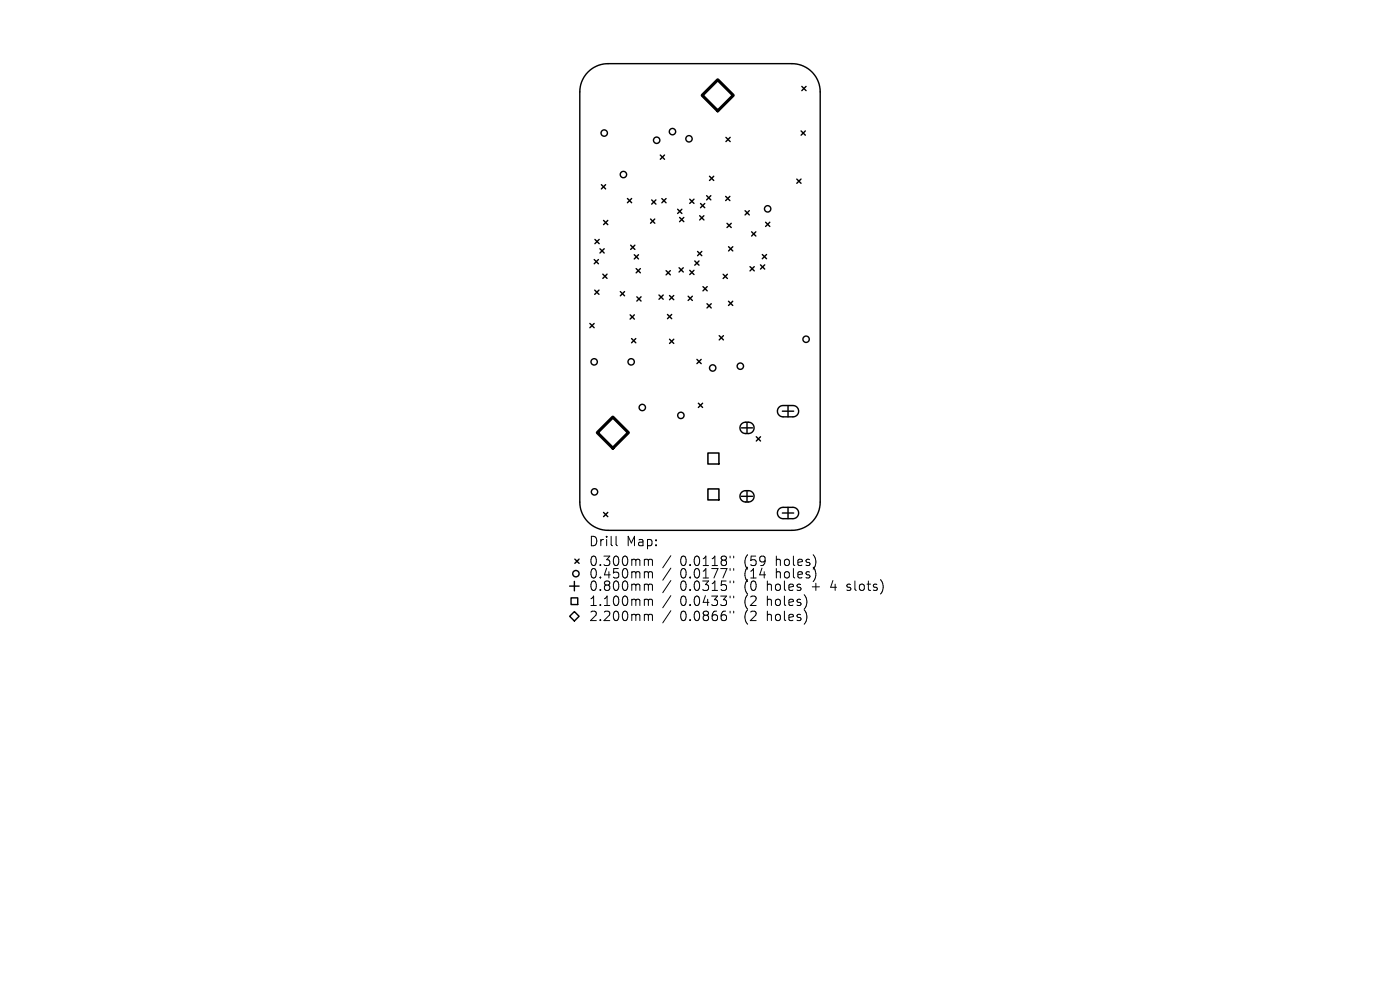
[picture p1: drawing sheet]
<svg xmlns="http://www.w3.org/2000/svg" width="297mm" height="210mm" viewBox="0 0 297 210" stroke-linecap="round" stroke-linejoin="round" font-family="sans-serif">
<defs><g id="words">
<g font-size="2.8">
<text x="124.9" y="116.2">Drill</text>
<text x="132.9" y="116.2">Map:</text>
<text x="124.9" y="120.4">0.300mm</text>
<text x="124.9" y="123">0.450mm</text>
<text x="124.9" y="125.6">0.800mm</text>
<text x="144.3" y="120.4">0.0118&quot;</text>
<text x="144.3" y="123">0.0177&quot;</text>
<text x="144.3" y="125.6">0.0315&quot;</text>
<text x="158" y="120.4">(59</text>
<text x="158" y="123">(14</text>
<text x="158" y="125.6">(0</text>
<text x="163" y="125.6">holes</text>
<text x="164.9" y="120.4">holes)</text>
<text x="164.9" y="123">holes)</text>
<text x="172.7" y="125.6">+</text>
<text x="176.9" y="125.6">4</text>
<text x="180.5" y="125.6">slots)</text>
<text x="124.9" y="128.8">1.100mm</text>
<text x="144.3" y="128.8">0.0433&quot;</text>
<text x="158" y="128.8">(2</text>
<text x="163" y="128.8">holes)</text>
<text x="124.9" y="132">2.200mm</text>
<text x="144.3" y="132">0.0866&quot;</text>
<text x="158" y="132">(2</text>
<text x="163" y="132">holes)</text>
</g>
</g></defs>
<g fill="none" stroke="#000" stroke-width=".3">
<path d="M124.8 15.3a6 6 0 0 1 4.2-1.8h39a6 6 0 0 1 6 6v87a6 6 0 0 1-6 6h-39a6 6 0 0 1-6-6v-87a6 6 0 0 1 1.8-4.2zM170.1 18.3l.9 .9M171 18.3l-.9 .9M127.6 39.2l.9 .9M128.5 39.2l-.9 .9M140.1 32.9l.9 .9M141 32.9l-.9 .9M150.5 37.4l.9 .9M151.4 37.4l-.9 .9M154 29.1l.9 .9M154.9 29.1l-.9 .9M169 38l.9 .9"/>
<path d="M169.9 38l-.9 .9M169.9 27.8l.9 .9M170.8 27.8l-.9 .9M126.1 55.1l.9 .9M126.2 50.8l.9 .9M127 55.1l-.9 .9M127.1 50.8l-.9 .9M127.3 52.8l.9 .9M127.9 58.2l.9 .9M128 46.8l.9 .9M128.2 52.8l-.9 .9M128.8 58.2l-.9 .9"/>
<path d="M128.9 46.8l-.9 .9M133.1 42.1l.9 .9M133.8 52l.9 .9M134 42.1l-.9 .9M134.6 54l.9 .9M134.7 52l-.9 .9M135 57l.9 .9M135.5 54l-.9 .9M135.9 57l-.9 .9M138 46.5l.9 .9M138.2 42.4l.9 .9M138.9 46.5l-.9 .9"/>
<path d="M139.1 42.4l-.9 .9M140.4 42.1l.9 .9M141.3 42.1l-.9 .9M141.3 57.4l.9 .9M142.2 57.4l-.9 .9M143.8 44.4l.9 .9M144.1 56.8l.9 .9M144.2 46.1l.9 .9M144.7 44.4l-.9 .9M145 56.8l-.9 .9M145.1 46.1l-.9 .9M146.3 42.3l.9 .9"/>
<path d="M146.3 57.3l.9 .9M147.2 42.3l-.9 .9M147.2 57.3l-.9 .9M147.4 55.4l.9 .9M148 53.3l.9 .9M148.3 55.4l-.9 .9M148.4 45.8l.9 .9M148.6 43.2l.9 .9M148.9 53.3l-.9 .9M149.3 45.8l-.9 .9M149.5 43.2l-.9 .9M149.9 41.5l.9 .9"/>
<path d="M150.8 41.5l-.9 .9M153.4 58.2l.9 .9M153.9 41.7l.9 .9M154.2 47.4l.9 .9M154.3 58.2l-.9 .9M154.6 52.3l.9 .9M154.8 41.7l-.9 .9M155.1 47.4l-.9 .9M155.5 52.3l-.9 .9M158.1 44.7l.9 .9M159 44.7l-.9 .9M159.1 56.6l.9 .9"/>
<path d="M159.4 49.2l.9 .9M160 56.6l-.9 .9M160.3 49.2l-.9 .9M161.3 56.2l.9 .9M161.7 54l.9 .9M162.2 56.2l-.9 .9M162.4 47.1l.9 .9M162.6 54l-.9 .9M163.3 47.1l-.9 .9M125.1 68.6l.9 .9M126 68.6l-.9 .9M126.2 61.5l.9 .9"/>
<path d="M127.1 61.5l-.9 .9M131.6 61.9l.9 .9M132.5 61.9l-.9 .9M133.7 66.8l.9 .9M134 71.8l.9 .9M134.6 66.8l-.9 .9M134.9 71.8l-.9 .9M135.1 63l.9 .9M136 63l-.9 .9M139.8 62.6l.9 .9M140.7 62.6l-.9 .9M141.6 66.7l.9 .9"/>
<path d="M142 62.7l.9 .9M142 72l.9 .9M142.5 66.7l-.9 .9M142.9 62.7l-.9 .9M142.9 72l-.9 .9M146 62.8l.9 .9M146.9 62.8l-.9 .9M147.8 76.2l.9 .9M148.7 76.2l-.9 .9M149.1 60.8l.9 .9M150 64.4l.9 .9M150 60.8l-.9 .9"/>
<path d="M150.9 64.4l-.9 .9M152.6 71.2l.9 .9M153.5 71.2l-.9 .9M154.5 63.9l.9 .9M155.4 63.9l-.9 .9M148.2 85.5l.9 .9M149.1 85.5l-.9 .9M157.3 90.8h2.4M157.3 89.9l.6-.3h.9a1.2 1.2 0 0 1 1.2 1.2 1.2 1.2 0 0 1-1.2 1.2h-.6a1.2 1.2 0 0 1-1.1-.8 1.2 1.2 0 0 1 .2-1.3zM158.5 89.6v2.4M160.4 92.6l.9 .9M161.3 92.6l-.9 .9"/>
<path d="M165.3 86.4l.7-.4h2.2a1.2 1.2 0 0 1 1.2 1.2 1.2 1.2 0 0 1-1.2 1.2h-2.1a1.2 1.2 0 0 1-1.1-.7 1.2 1.2 0 0 1 .3-1.3zM166 87.2h2.4M167.2 86v2.4M122 118.6l.9 .9M122.9 118.6l-.9 .9M128 108.7l.9 .9M128.9 108.7l-.9 .9M157.3 105.3h2.4M157.3 104.4l.6-.3h.9a1.2 1.2 0 0 1 1.2 1.2 1.2 1.2 0 0 1-1.2 1.2h-.6a1.2 1.2 0 0 1-1.1-.8 1.2 1.2 0 0 1 .2-1.3zM158.5 104.1v2.4M165.3 108l.7-.4h2.2a1.2 1.2 0 0 1 1.2 1.2 1.2 1.2 0 0 1-1.2 1.2h-2.1a1.2 1.2 0 0 1-1.1-.7 1.2 1.2 0 0 1 .3-1.3zM166 108.8h2.4"/>
<path d="M167.2 107.6v2.4M120.9 124.3h2M121.1 126.8h1.5v1.4h-1.5zM121.9 129.7l1 1-1 1-1-1zM121.9 123.3v2"/>
<circle cx="128.2" cy="28.2" r=".67"/>
<circle cx="132.3" cy="37" r=".67"/>
<circle cx="139.3" cy="29.7" r=".67"/>
<circle cx="142.7" cy="27.9" r=".67"/>
<circle cx="146.2" cy="29.4" r=".67"/>
<circle cx="162.9" cy="44.3" r=".67"/>
<circle cx="126" cy="76.8" r=".67"/>
<circle cx="133.9" cy="76.8" r=".67"/>
<circle cx="151.2" cy="78.1" r=".67"/>
<circle cx="157.1" cy="77.7" r=".67"/>
<circle cx="171" cy="72" r=".67"/>
<circle cx="136.3" cy="86.4" r=".67"/>
<circle cx="144.4" cy="88.1" r=".67"/>
<circle cx="126.1" cy="104.3" r=".67"/>
<circle cx="122.2" cy="121.7" r=".67"/>
</g>
<path d="M150.2 96.1h2.3v2.3h-2.3zM150.2 103.7h2.3v2.3h-2.3z" fill="none" stroke="#000" stroke-width=".33"/>
<path d="M152.3 16.9l3.3 3.3-3.3 3.3-3.3-3.3zM126.7 91.8l3.3-3.3 3.3 3.3-3.3 3.3z" fill="none" stroke="#000" stroke-width=".66"/>
<g fill="none" stroke="#000" stroke-width=".21">
<path d="M130.7 113.8v1.7l.3 .3M137 118.6h.3l.3 .3M137.6 118.9l.2-.3 .5 .1 .1 1.3M137.6 118.9v1.1M142.3 117.9l-1.7 2.5M154.9 118v.3M155.6 118v.3M137 121.3l.5 .1 .1 .2M137 123.9h.3l.3 .3M137 127.1l.5 .1 .1 .2M137 130.3l.5 .1 .1 .2M137.6 121.6v1"/>
<path d="M137.6 124.2v1M137.6 127.4v1M137.6 130.6v1M137.6 121.6l.2-.3 .5 .1 .1 1.2M137.6 124.2l.2-.3 .5 .1 .1 1.2M137.6 127.4l.2-.3 .5 .1 .1 1.2M137.6 130.6l.2-.3 .5 .1 .1 1.2M142.3 120.5l-1.7 2.6M142.3 123.2l-1.7 2.5M142.3 126.4l-1.7 2.5M142.3 129.6l-1.7 2.5M154.9 120.6v.4"/>
<path d="M154.9 123.2v.4M154.9 126.4v.4M154.9 129.6v.4M155.6 120.6v.4M155.6 123.2v.4M155.6 126.4v.4M155.6 129.6v.4M179.6 125.2h.2M179.7 124v.5"/>
</g>
<use href="#words"/>
</svg>
